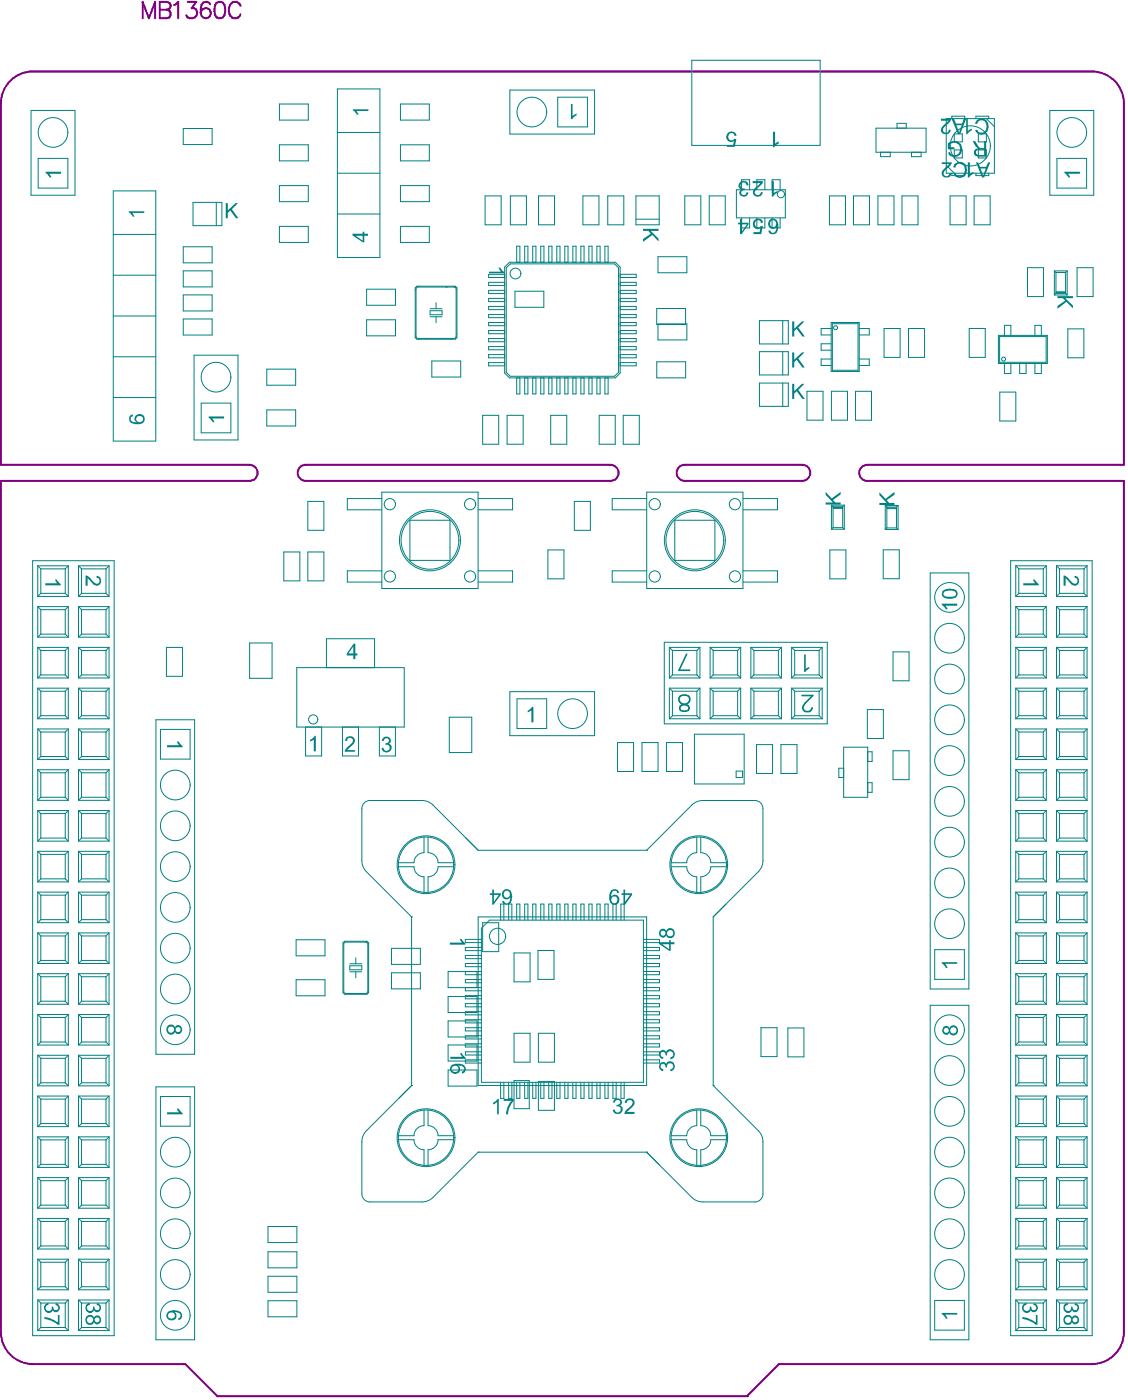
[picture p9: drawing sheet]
<svg xmlns="http://www.w3.org/2000/svg" width="234mm" height="290mm" viewBox="0 0 234 290" stroke-linecap="round" stroke-linejoin="round" font-family="sans-serif">
<path d="M37.9 282.5h.5" fill="none" stroke="#800080" stroke-width=".42"/>
<circle cx="154.6" cy="289.2" r=".21" fill="#800080"/>
<g fill="none" stroke="#800080" stroke-width=".42">
<path d="M29.5 3.8v-3.4l1.3 3.4 1.3-3.4v3.4M33.1 .4h1.4l.5 .2a.78 .78 0 0 1 0 1.2l-.5 .2a.89 .89 0 0 1 .9 .9 .89 .89 0 0 1-.9 .9h-1.4zM33.1 2h1.4M36.1 1l.8-.6v3.4M38.9 .4h1.7l-.9 1.3a1.08 1.08 0 0 1 1.1 1.2 1.08 1.08 0 0 1-1.4 .9l-.5-.2-.3-.5M43.5 .9a.99 .99 0 0 0-1.5-.3l-.3 .4-.1 1.7M44.9 .6a1.09 1.09 0 0 1 1.6 .4 2.8 2.8 0 0 1-.3 2.6 1.1 1.1 0 0 1-1.7-.5 2.79 2.79 0 0 1 .4-2.5zM49.8 1.2a1.24 1.24 0 0 0-1.4-.8 1.24 1.24 0 0 0-1 1.3 1.48 1.48 0 0 0 .3 1.6 1.48 1.48 0 0 0 1.6 .3l.5-.6M51.7 99.6a1.66 1.66 0 0 0 1.6-1.7 1.66 1.66 0 0 0-1.6-1.6h-51.5v-74.9a6.6 6.6 0 0 1 6.6-6.6h219.3a6.6 6.6 0 0 1 6.6 6.6v74.9h-53.2a1.66 1.66 0 0 0-1.6 1.6 1.66 1.66 0 0 0 1.6 1.7M51.7 99.6h-51.5v176.3a6.6 6.6 0 0 0 6.6 6.6h31.1M63.3 99.6a1.66 1.66 0 0 1-1.7-1.7 1.66 1.66 0 0 1 1.7-1.6h63.1a1.66 1.66 0 0 1 1.7 1.6 1.66 1.66 0 0 1-1.7 1.7M63.3 99.6h63.1"/>
<path d="M141.7 99.6a1.66 1.66 0 0 1-1.6-1.7 1.66 1.66 0 0 1 1.6-1.6h24.4a1.66 1.66 0 0 1 1.7 1.6 1.66 1.66 0 0 1-1.7 1.7M141.7 99.6h24.4M179.5 99.6h53.2v176.3a6.6 6.6 0 0 1-6.6 6.6h-64.9M38.4 282.5l6.6 6.7h109.6l6.7-6.7"/>
<circle cx="42.6" cy="2.7" r="1.05"/>
</g>
<g fill="none" stroke="#008080" stroke-width=".21">
<path d="M69.9 18.4h8.8v34.9h-8.8zM105.6 18.7h17.5v9.1h-17.5zM143.2 12.5h26.6v17.6h-26.6zM6.4 22.9h9.1v17.5h-9.1zM7.9 32.8h6.2v6.2h-6.2zM23.5 39.5h8.8v51.9h-8.8zM37.9 26.6h6v3.3h-6zM57.8 21.5h6v3.4h-6zM57.8 30h6v3.3h-6zM57.8 38.4h6v3.4h-6zM69.9 35.9h8.8M69.9 27.4h8.8"/>
<path d="M82.9 38.4h6v3.4h-6zM82.9 21.5h6v3.4h-6zM82.9 30h6v3.3h-6zM115.5 20.1h6.1v6.2h-6.1zM152.5 39.3h10.1v5.8h-10.1zM153.5 39.3v-2.1h1.7v2.1M156.7 39.3v-2.1h1.7v2.1M159.9 39.3v-2.1h1.6v2.1M181.4 26.5h10.3v5h-10.3zM182.3 31.5v.9h2v-.9M185.7 26.5v-1h1.9v1M188.7 31.5v.9h2v-.9"/>
<path d="M195.9 24.6h10v11.3h-10zM195.9 34.2l1.7 1.7M197.1 24.6v-.5h2.6v.5M197.1 35.9v.5h2.6v-.5M197.6 27.7h1.6v1.7h-1.6zM197.6 31.1h1.6v1.6h-1.6zM202.1 24.6v-.5h2.6v.5M202.1 35.9v.5h2.6v-.5M202.6 27.7h1.6v1.7h-1.6zM202.6 31.1h1.6v1.6h-1.6zM204.2 24.6l1.7 1.6M217.3 22.9h9.2v17.5h-9.2z"/>
<path d="M218.8 32.8h6.2v6.2h-6.2zM23.5 57h8.8M23.5 48.6h8.8M37.9 51.1h6v3.3h-6zM37.9 56.1h6v3.3h-6zM40 41.9h5.9v4.8h-5.9zM44.8 41.9v4.8M57.8 46.9h6v3.3h-6zM69.9 44.3h8.8M75.9 59.9h6v3.3h-6zM82.9 46.9h6v3.3h-6zM86.1 59.9v9.8"/>
<path d="M86.3 59.3h8l.3 .3v10.3l-.3 .4h-8l-.3-.4v-10.3zM86.5 59.5h7.5M92.4 59.5h.1M94 59.5h.1M94.4 59.9v9.8M100.4 40.6h3.4v6h-3.4zM104.5 56.8h-3.3v.7h3.3M104.5 58.5h-3.3v.6h3.3M105.5 54.3h21.9l1 1v22l-1 1h-21.9l-1-1v-22zM105.6 54.7h21.6l.9 .8v21.6l-.9 .8h-21.6l-.8-.8v-21.6zM105.7 40.6h3.3v6h-3.3zM107 54.3v-3.3h.6v3.3"/>
<path d="M108.6 54.3v-3.3h.7v3.3M110.3 54.3v-3.3h.7v3.3M111.5 40.6h3.3v6h-3.3zM112 54.3v-3.3h.6v3.3M113.6 54.3v-3.3h.7v3.3M115.3 54.3v-3.3h.6v3.3M116.9 54.3v-3.3h.7v3.3M118.6 54.3v-3.3h.7v3.3M120.3 54.3v-3.3h.6v3.3M120.7 40.6h3.3v6h-3.3zM121.9 54.3v-3.3h.7v3.3M123.6 54.3v-3.3h.6v3.3"/>
<path d="M125.2 54.3v-3.3h.7v3.3M125.8 40.6h3.4v6h-3.4zM128.4 56.8h3.3v.7h-3.3M128.4 58.5h3.3v.6h-3.3M131.7 40.6h4.8v6h-4.8zM131.7 45.4h4.8M136.2 53.2h6v3.3h-6zM141.8 40.6h3.3v6h-3.3zM146.8 40.6h3.4v6h-3.4zM153.5 45.1v2.1h1.7v-2.1M156.7 45.1v2.1h1.7v-2.1M159.9 45.1v2.1h1.6v-2.1"/>
<path d="M171.7 40.6h3.3v6h-3.3zM176.7 40.6h3.3v6h-3.3zM181.8 40.6h3.3v6h-3.3zM186.7 40.6h3.4v6h-3.4zM196.7 40.6h3.3v6h-3.3zM201.7 40.6h3.3v6h-3.3zM212.7 55.4h3.4v6h-3.4zM218.3 56.1l.3 .3M218.3 56.1v5M218.3 56.1h2.7M218.6 56.4v4.4M218.6 56.4h2"/>
<path d="M220.6 56.4v4.4M221 56.1l-.4 .3M221 56.1v5M223 55.4h3.3v6h-3.3zM23.5 73.9h8.8M23.5 65.5h8.8M37.9 61.1h6v3.3h-6zM37.9 66.1h6v3.3h-6zM40.2 73.6h9.1v17.5h-9.1zM55.2 76.5h6v3.3h-6zM75.9 66.2h6v3.4h-6zM86.5 70.1h7.5"/>
<path d="M88.2 70.1h.1M89 64.4h2.5v.8h-2.5zM89 65.6h2.5M89 63.9h2.5M89.4 74.8h6v3.3h-6zM90.3 62.7v1.2M90.3 65.6v1.3M104.5 60.1h-3.3v.7h3.3M104.5 61.8h-3.3v.7h3.3M104.5 63.5h-3.3v.6h3.3M104.5 65.1h-3.3v.7h3.3M104.5 66.8h-3.3v.7h3.3"/>
<path d="M104.5 68.5h-3.3v.6h3.3M104.5 70.1h-3.3v.7h3.3M104.5 71.8h-3.3v.7h3.3M104.5 73.4h-3.3v.7h3.3M104.5 75.1h-3.3v.7h3.3M106.6 60.3h6v3.4h-6zM107 78.3v3.3h.6v-3.3M108.6 78.3v3.3h.7v-3.3M110.3 78.3v3.3h.7v-3.3M112 78.3v3.3h.6v-3.3M113.6 78.3v3.3h.7v-3.3M115.3 78.3v3.3h.6v-3.3"/>
<path d="M116.9 78.3v3.3h.7v-3.3M118.6 78.3v3.3h.7v-3.3M120.3 78.3v3.3h.6v-3.3M121.9 78.3v3.3h.7v-3.3M123.6 78.3v3.3h.6v-3.3M125.2 78.3v3.3h.7v-3.3M128.4 60.1h3.3v.7h-3.3M128.4 61.8h3.3v.7h-3.3M128.4 63.5h3.3v.6h-3.3M128.4 65.1h3.3v.7h-3.3M128.4 66.8h3.3v.7h-3.3M128.4 68.5h3.3v.6h-3.3"/>
<path d="M128.4 70.1h3.3v.7h-3.3M128.4 71.8h3.3v.7h-3.3M128.4 73.4h3.3v.7h-3.3M128.4 75.1h3.3v.7h-3.3M136 63.9h5.9v3.3h-5.9zM136 74.9h6v3.4h-6zM136.2 67.1h6v3.3h-6zM157.2 79.3h6v4.9h-6zM157.2 72.8h6v4.9h-6zM157.2 66.4h6v4.8h-6zM162.1 66.4v4.8M162.1 72.8v4.9"/>
<path d="M162.1 79.3v4.9M172.1 71.2h-2.1v1.3h2.1M172.1 68h-2.1v1.4h2.1M172.1 74.4h-2.1v1.3h2.1M172.1 66.8h5.8v10.1h-5.8zM172.3 67.1h5.3v9.6h-5.3zM177.9 74.4h2.1v1.3h-2.1M177.9 68h2.1v1.4h-2.1M183 68h3.4v6h-3.4zM188.1 68h3.3v6h-3.3zM200.7 68h3.3v6h-3.3zM206.7 69.5h10.1v5.8h-10.1z"/>
<path d="M207 69.7h9.6v5.3h-9.6zM208 69.5v-2.1h1.3v2.1M208 75.3v2.1h1.3v-2.1M211.1 75.3v2.1h1.3v-2.1M214.3 75.3v2.1h1.3v-2.1M214.3 69.5v-2.1h1.3v2.1M218.3 61.1h2.7M218.6 60.4h2M218.6 60.6h2M218.6 60.8l-.3 .3M218.6 60.8h2M220.6 60.8l.4 .3"/>
<path d="M221.1 68.1h3.3v6h-3.3zM23.5 82.3h8.8M41.7 83.5h6.1v6.1h-6.1zM55.2 84.9h6v3.3h-6zM99.9 86h3.4v6h-3.4zM105 86h3.3v6h-3.3zM114 86h3.3v6h-3.3zM124.1 86h3.3v6h-3.3zM129 86h3.4v6h-3.4zM167.1 81h3.3v6h-3.3zM172.1 81h3.4v6h-3.4zM177.1 81.1h3.3v5.9h-3.3z"/>
<path d="M207 81.2h3.3v6h-3.3zM6.8 116.1h16.8v160.6h-16.8zM7.8 117.2l.6 .6M7.8 117.2v6.3M7.8 117.2h6.3M8.4 117.8v5.1M8.4 117.8h5.1M13.5 117.8v5.1M14.1 117.2l-.6 .6M14.1 117.2v6.3M16.3 117.2l.6 .6M16.3 117.2v6.3"/>
<path d="M16.3 117.2h6.3M16.9 117.8h5M16.9 117.8v5.1M21.9 117.8v5.1M22.6 117.2l-.7 .6M22.6 117.2v6.3M58.8 114.3h3.3v6h-3.3zM63.7 114.3h3.4v6h-3.4zM63.7 103.9h3.4v5.9h-3.4zM79.1 103.3h-7.2v2.3h7.2M79.1 118.2h-7.2v2.4h7.2M79.1 101.9h19.9v20h-19.9z"/>
<path d="M84.9 107.8h8.3v8.3h-8.3zM99 103.3h7.1v2.3h-7.1M99 118.2h7.1v2.4h-7.1M113.4 113.9h3.4v6h-3.4zM118.9 103.9h3.3v5.9h-3.3zM133.9 103.3h-7.1v2.3h7.1M133.9 118.2h-7.1v2.4h7.1M133.9 101.9h19.9v20h-19.9zM139.7 107.8h8.3v8.3h-8.3zM153.8 103.3h7.2v2.3h-7.2M153.8 118.2h7.2v2.4h-7.2M171.8 113.9h3.3v6h-3.3z"/>
<path d="M172.1 109.6h2.7M172.1 104.6l.4 .4M172.1 104.6h2.7M172.1 104.6v5M172.5 109.3l-.4 .3M172.5 109.3h2M172.5 105.3h2M172.5 105.1h2M172.5 105h2M172.5 105v4.3M174.5 109.3l.3 .3M174.5 105v4.3"/>
<path d="M174.8 104.6l-.3 .4M174.8 104.6v5M182.9 113.9h3.3v6h-3.3zM183.3 104.7l.3 .3M183.3 104.7v5M183.3 109.7h2.6M183.3 104.7h2.6M183.6 109.3l-.3 .4M183.6 105v4.3M183.6 109.3h2M183.6 105h2M183.6 105.2h2"/>
<path d="M183.6 105.4h2M185.6 109.3l.3 .4M185.6 105v4.3M185.9 104.7l-.3 .3M185.9 104.7v5M192.6 118.7h8v86.2h-8zM209.2 116.1h16.9v160.6h-16.9zM210.3 117.2l.6 .6M210.3 117.2v6.3M210.3 117.2h6.3M210.9 117.8h5.1M210.9 117.8v5.1"/>
<path d="M216 117.8v5.1M216.6 117.2l-.6 .6M216.6 117.2v6.3M218.7 117.2l.7 .6M218.7 117.2v6.3M218.7 117.2h6.4M219.4 117.8h5M219.4 117.8v5.1M224.4 117.8v5.1M225.1 117.2l-.7 .6M225.1 117.2v6.3M7.8 134.1l.6 .6"/>
<path d="M7.8 125.6l.6 .7M7.8 125.6v6.4M7.8 134.1v6.3M7.8 134.1h6.3M7.8 132h6.3M7.8 125.6h6.3M7.8 123.5h6.3M8.4 126.3v5M8.4 134.7v5.1M8.4 139.8h5.1M8.4 134.7h5.1M8.4 139.8l-.6 .6"/>
<path d="M8.4 131.3h5.1M8.4 126.3h5.1M8.4 131.3l-.6 .7M8.4 122.9h5.1M8.4 122.9l-.6 .6M13.5 126.3v5M13.5 134.7v5.1M13.5 139.8l.6 .6M13.5 131.3l.6 .7M13.5 122.9l.6 .6M14.1 134.1l-.6 .6M14.1 125.6l-.6 .7"/>
<path d="M14.1 125.6v6.4M14.1 134.1v6.3M16.3 134.1l.6 .6M16.3 125.6l.6 .7M16.3 125.6v6.4M16.3 134.1v6.3M16.3 134.1h6.3M16.3 132h6.3M16.3 125.6h6.3M16.3 123.5h6.3M16.9 139.8h5M16.9 134.7h5"/>
<path d="M16.9 131.3l-.6 .7M16.9 131.3h5M16.9 126.3h5M16.9 122.9l-.6 .6M16.9 122.9h5M16.9 126.3v5M16.9 134.7v5.1M16.9 139.8l-.6 .6M21.9 131.3l.7 .7M21.9 122.9l.7 .6M21.9 126.3v5M21.9 134.7v5.1"/>
<path d="M21.9 139.8l.7 .6M22.6 125.6l-.7 .7M22.6 134.1l-.7 .6M22.6 125.6v6.4M22.6 134.1v6.3M34.5 134.1h3.3v6h-3.3zM51.7 133.2h4.6v7.3h-4.6zM61.4 138.3h22.3v12.3h-22.3zM67.6 138.3v-6h9.9v6M137.5 133h33.8v16.9h-33.8zM138.6 134.1l.6 .6M138.6 134.1v6.3"/>
<path d="M138.6 134.1h6.3M139.2 139.8h5.1M139.2 134.7h5.1M139.2 134.7v5.1M139.2 139.8l-.6 .6M144.3 139.8l.6 .6M144.3 134.7v5.1M144.9 134.1l-.6 .6M144.9 134.1v6.3M147 134.1l.7 .6M147 134.1v6.3M147 134.1h6.4"/>
<path d="M147.7 139.8h5M147.7 134.7h5M147.7 139.8l-.7 .6M147.7 134.7v5.1M152.7 139.8l.7 .6M152.7 134.7v5.1M153.4 134.1l-.7 .6M153.4 134.1v6.3M155.5 134.1l.6 .6M155.5 134.1v6.3M155.5 134.1h6.3M156.1 139.8h5.1"/>
<path d="M156.1 134.7h5.1M156.1 139.8l-.6 .6M156.1 134.7v5.1M161.2 139.8l.6 .6M161.2 134.7v5.1M161.8 134.1l-.6 .6M161.8 134.1v6.3M163.9 134.1l.6 .6M163.9 134.1v6.3M163.9 134.1h6.3M164.5 139.8h5.1M164.5 134.7h5.1"/>
<path d="M164.5 139.8l-.6 .6M164.5 134.7v5.1M169.6 134.7v5.1M169.6 139.8l.6 .6M170.2 134.1l-.6 .6M170.2 134.1v6.3M184.9 135h3.3v6h-3.3zM210.3 125.6v6.4M210.3 134.1v6.3M210.3 134.1h6.3M210.3 132h6.3M210.3 125.6h6.3"/>
<path d="M210.3 123.5h6.3M210.3 134.1l.6 .6M210.3 125.6l.6 .7M210.9 139.8h5.1M210.9 134.7h5.1M210.9 131.3h5.1M210.9 126.3h5.1M210.9 122.9h5.1M210.9 126.3v5M210.9 134.7v5.1M210.9 139.8l-.6 .6M210.9 131.3l-.6 .7"/>
<path d="M210.9 122.9l-.6 .6M216 126.3v5M216 134.7v5.1M216 139.8l.6 .6M216 131.3l.6 .7M216 122.9l.6 .6M216.6 134.1l-.6 .6M216.6 125.6l-.6 .7M216.6 125.6v6.4M216.6 134.1v6.3M218.7 134.1l.7 .6M218.7 125.6l.7 .7"/>
<path d="M218.7 125.6v6.4M218.7 134.1v6.3M218.7 134.1h6.4M218.7 132h6.4M218.7 125.6h6.4M218.7 123.5h6.4M219.4 139.8h5M219.4 134.7h5M219.4 131.3h5M219.4 126.3h5M219.4 122.9h5M219.4 131.3l-.7 .7"/>
<path d="M219.4 122.9l-.7 .6M219.4 126.3v5M219.4 134.7v5.1M219.4 139.8l-.7 .6M224.4 139.8l.7 .6M224.4 131.3l.7 .7M224.4 122.9l.7 .6M224.4 126.3v5M224.4 134.7v5.1M225.1 134.1l-.7 .6M225.1 125.6l-.7 .7M225.1 125.6v6.4"/>
<path d="M225.1 134.1v6.3M7.8 159.4l.6 .7M7.8 151l.6 .6M7.8 142.5l.6 .7M7.8 142.5v6.4M7.8 151v6.3M7.8 159.4v6.4M7.8 159.4h6.3M7.8 157.3h6.3M7.8 151h6.3M7.8 148.9h6.3M7.8 140.4h6.3"/>
<path d="M7.8 142.5h6.3M8.4 143.2v5M8.4 151.6v5.1M8.4 156.7h5.1M8.4 151.6h5.1M8.4 156.7l-.6 .6M8.4 148.2h5.1M8.4 143.2h5.1M8.4 148.2l-.6 .7M13.5 143.2v5M13.5 151.6v5.1M13.5 156.7l.6 .6"/>
<path d="M13.5 148.2l.6 .7M14.1 159.4l-.6 .7M14.1 151l-.6 .6M14.1 142.5l-.6 .7M14.1 142.5v6.4M14.1 151v6.3M14.1 159.4v6.4M16.3 159.4l.6 .7M16.3 151l.6 .6M16.3 142.5l.6 .7M16.3 142.5v6.4M16.3 151v6.3"/>
<path d="M16.3 159.4v6.4M16.3 159.4h6.3M16.3 157.3h6.3M16.3 151h6.3M16.3 148.9h6.3M16.3 140.4h6.3M16.3 142.5h6.3M16.9 156.7l-.6 .6M16.9 156.7h5M16.9 151.6h5M16.9 148.2l-.6 .7M16.9 148.2h5"/>
<path d="M16.9 143.2h5M16.9 143.2v5M16.9 151.6v5.1M21.9 143.2v5M21.9 151.6v5.1M21.9 156.7l.7 .6M21.9 148.2l.7 .7M22.6 159.4l-.7 .7M22.6 151l-.7 .6M22.6 142.5v6.4M22.6 151v6.3M22.6 159.4v6.4"/>
<path d="M22.6 142.5l-.7 .7M32.3 149.1h8v69.3h-8zM33.2 151.1h6.2v6.1h-6.2zM63.3 150.6v6h3.3v-6M70.9 150.6v6h3.3v-6M78.5 150.6v6h3.4v-6M93 148.6h4.7v7.3h-4.7zM105.6 143.3h17.5v9.1h-17.5zM107 144.7h6.2v6.2h-6.2zM127.9 153.8h3.3v6h-3.3zM132.9 153.8h3.3v6h-3.3zM138 153.8h3.3v6h-3.3z"/>
<path d="M138.6 142.5l.6 .7M138.6 142.5v6.4M138.6 148.9h6.3M138.6 140.4h6.3M138.6 142.5h6.3M139.2 148.2h5.1M139.2 143.2h5.1M139.2 148.2l-.6 .7M139.2 143.2v5M143.8 152.1h10.3v10.3h-10.3zM144.3 143.2v5M144.3 148.2l.6 .7"/>
<path d="M144.9 142.5l-.6 .7M144.9 142.5v6.4M147 142.5l.7 .7M147 142.5v6.4M147 148.9h6.4M147 140.4h6.4M147 142.5h6.4M147.7 148.2h5M147.7 143.2h5M147.7 148.2l-.7 .7M147.7 143.2v5M152.4 159.7h1.3v1.4h-1.3z"/>
<path d="M152.7 148.2l.7 .7M152.7 143.2v5M153.4 142.5l-.7 .7M153.4 142.5v6.4M155.5 142.5l.6 .7M155.5 142.5v6.4M155.5 148.9h6.3M155.5 140.4h6.3M155.5 142.5h6.3M156.1 148.2h5.1M156.1 143.2h5.1M156.1 148.2l-.6 .7"/>
<path d="M156.1 143.2v5M156.6 154.2h3.3v6h-3.3zM161.2 148.2l.6 .7M161.2 143.2v5M161.7 154.2h3.3v6h-3.3zM161.8 142.5l-.6 .7M161.8 142.5v6.4M163.9 142.5v6.4M163.9 142.5l.6 .7M163.9 148.9h6.3M163.9 140.4h6.3M163.9 142.5h6.3"/>
<path d="M164.5 148.2h5.1M164.5 143.2h5.1M164.5 148.2l-.6 .7M164.5 143.2v5M169.6 143.2v5M169.6 148.2l.6 .7M170.2 142.5l-.6 .7M170.2 142.5v6.4M174.7 154.8h4.9v10.3h-4.9zM174.7 159.1h-1v1.9h1M179.6 147h3.3v6h-3.3zM179.6 155.7h1v2h-1"/>
<path d="M184.9 155.5h3.3v6h-3.3zM210.3 159.4l.6 .7M210.3 151l.6 .6M210.3 142.5l.6 .7M210.3 142.5v6.4M210.3 151v6.3M210.3 159.4v6.4M210.3 159.4h6.3M210.3 157.3h6.3M210.3 151h6.3M210.3 148.9h6.3M210.3 140.4h6.3"/>
<path d="M210.3 142.5h6.3M210.9 156.7h5.1M210.9 151.6h5.1M210.9 148.2h5.1M210.9 143.2h5.1M210.9 143.2v5M210.9 151.6v5.1M210.9 156.7l-.6 .6M210.9 148.2l-.6 .7M216 143.2v5M216 151.6v5.1M216 156.7l.6 .6"/>
<path d="M216 148.2l.6 .7M216.6 159.4l-.6 .7M216.6 151l-.6 .6M216.6 142.5l-.6 .7M216.6 142.5v6.4M216.6 151v6.3M216.6 159.4v6.4M218.7 142.5l.7 .7M218.7 159.4l.7 .7M218.7 151l.7 .6M218.7 142.5v6.4M218.7 151v6.3"/>
<path d="M218.7 159.4v6.4M218.7 159.4h6.4M218.7 157.3h6.4M218.7 151h6.4M218.7 148.9h6.4M218.7 140.4h6.4M218.7 142.5h6.4M219.4 156.7h5M219.4 151.6h5M219.4 148.2h5M219.4 143.2h5M219.4 156.7l-.7 .6"/>
<path d="M219.4 148.2l-.7 .7M219.4 143.2v5M219.4 151.6v5.1M224.4 148.2l.7 .7M224.4 156.7l.7 .6M224.4 143.2v5M224.4 151.6v5.1M225.1 159.4l-.7 .7M225.1 151l-.7 .6M225.1 142.5l-.7 .7M225.1 142.5v6.4M225.1 151v6.3"/>
<path d="M225.1 159.4v6.4M7.8 167.9v6.3M7.8 176.3v6.4M7.8 167.9l.6 .6M7.8 174.2h6.3M7.8 167.9h6.3M7.8 165.8h6.3M7.8 176.3l.6 .7M7.8 176.3h6.3M8.4 160.1v5M8.4 168.5v5.1M8.4 177v5"/>
<path d="M8.4 177h5.1M8.4 173.6h5.1M8.4 168.5h5.1M8.4 173.6l-.6 .6M8.4 165.1h5.1M8.4 160.1h5.1M8.4 165.1l-.6 .7M13.5 160.1v5M13.5 168.5v5.1M13.5 177v5M13.5 173.6l.6 .6M13.5 165.1l.6 .7"/>
<path d="M14.1 167.9l-.6 .6M14.1 176.3l-.6 .7M14.1 167.9v6.3M14.1 176.3v6.4M16.3 176.3l.6 .7M16.3 167.9l.6 .6M16.3 167.9v6.3M16.3 176.3v6.4M16.3 174.2h6.3M16.3 167.9h6.3M16.3 165.8h6.3M16.3 176.3h6.3"/>
<path d="M16.9 177h5M16.9 173.6h5M16.9 168.5h5M16.9 165.1l-.6 .7M16.9 165.1h5M16.9 160.1h5M16.9 160.1v5M16.9 168.5v5.1M16.9 177v5M16.9 173.6l-.6 .6M21.9 173.6l.7 .6M21.9 165.1l.7 .7"/>
<path d="M21.9 160.1v5M21.9 168.5v5.1M21.9 177v5M22.6 176.3l-.7 .7M22.6 167.9l-.7 .6M22.6 167.9v6.3M22.6 176.3v6.4M74.9 167.5v10.8M76.6 165.8h10.8M82.5 178.7h3.2M82.5 179.5h3.2M87.8 173.4v3.2"/>
<path d="M88.6 173.4v3.2M89.6 166.7l9.4 9.4h34.9M90.7 178.7h3.2M90.7 179.5h3.2M133.9 176.1h.1M138.9 178.7h3.3M138.9 179.5h3.3M143.2 166.7l-9.3 9.4M144.3 173.4v3.2M145.1 173.4v3.2M145.5 165.8h10.8M147.2 178.7h3.2"/>
<path d="M147.2 179.5h3.2M158 167.5v10.8M179.6 162.1h1v2h-1M210.3 176.3l.6 .7M210.3 167.9l.6 .6M210.3 167.9v6.3M210.3 176.3v6.4M210.3 174.2h6.3M210.3 167.9h6.3M210.3 165.8h6.3M210.3 176.3h6.3M210.9 177h5.1"/>
<path d="M210.9 173.6h5.1M210.9 168.5h5.1M210.9 165.1h5.1M210.9 160.1h5.1M210.9 160.1v5M210.9 168.5v5.1M210.9 177v5M210.9 173.6l-.6 .6M210.9 165.1l-.6 .7M216 160.1v5M216 168.5v5.1M216 177v5"/>
<path d="M216 173.6l.6 .6M216 165.1l.6 .7M216.6 167.9l-.6 .6M216.6 167.9v6.3M216.6 176.3v6.4M216.6 176.3l-.6 .7M218.7 176.3l.7 .7M218.7 167.9l.7 .6M218.7 167.9v6.3M218.7 176.3v6.4M218.7 174.2h6.4M218.7 167.9h6.4"/>
<path d="M218.7 165.8h6.4M218.7 176.3h6.4M219.4 177h5M219.4 173.6h5M219.4 168.5h5M219.4 165.1h5M219.4 160.1h5M219.4 165.1l-.7 .7M219.4 160.1v5M219.4 168.5v5.1M219.4 177v5M219.4 173.6l-.7 .6"/>
<path d="M224.4 165.1l.7 .7M224.4 160.1v5M224.4 168.5v5.1M224.4 177v5M224.4 173.6l.7 .6M225.1 176.3l-.7 .7M225.1 167.9l-.7 .6M225.1 167.9v6.3M225.1 176.3v6.4M7.8 193.2l.6 .7M7.8 199.6h6.3M7.8 184.8v6.3"/>
<path d="M7.8 193.2v6.4M7.8 184.8l.6 .6M7.8 193.2h6.3M7.8 191.1h6.3M7.8 184.8h6.3M7.8 182.7h6.3M8.4 185.4v5.1M8.4 193.9v5M8.4 198.9h5.1M8.4 193.9h5.1M8.4 198.9l-.6 .7M8.4 190.5h5.1"/>
<path d="M8.4 185.4h5.1M8.4 190.5l-.6 .6M8.4 182h5.1M8.4 182l-.6 .7M13.5 185.4v5.1M13.5 193.9v5M13.5 198.9l.6 .7M13.5 190.5l.6 .6M13.5 182l.6 .7M14.1 193.2l-.6 .7M14.1 184.8l-.6 .6M14.1 184.8v6.3"/>
<path d="M14.1 193.2v6.4M16.3 193.2l.6 .7M16.3 184.8l.6 .6M16.3 199.6h6.3M16.3 184.8v6.3M16.3 193.2v6.4M16.3 193.2h6.3M16.3 191.1h6.3M16.3 184.8h6.3M16.3 182.7h6.3M16.9 198.9l-.6 .7M16.9 198.9h5"/>
<path d="M16.9 193.9h5M16.9 190.5l-.6 .6M16.9 190.5h5M16.9 185.4h5M16.9 182l-.6 .7M16.9 182h5M16.9 185.4v5.1M16.9 193.9v5M21.9 198.9l.7 .7M21.9 190.5l.7 .6M21.9 182l.7 .7M21.9 185.4v5.1"/>
<path d="M21.9 193.9v5M22.6 193.2l-.7 .7M22.6 184.8l-.7 .6M22.6 184.8v6.3M22.6 193.2v6.4M61.3 194.7h6v3.3h-6zM71.2 195.6v9.8M71.3 195h4.7l.3 .3v10.3l-.3 .3h-4.7l-.3-.3v-10.3zM71.6 195.1h4.1M72.4 199.6h2.5M73.7 198.4v1.2M75.7 195.1h.1"/>
<path d="M75.9 180.6l9.3 9.3M76.2 195.6v9.8M81.1 196.4h5.9v3.4h-5.9zM85.2 189.9h.1M85.2 189.9v34.9M87.8 181.6v3.2M88.6 181.6v3.2M99 189.9h34.9v34.9h-34.9zM99.7 194.6h-3.4v.6h3.4M99.7 196.2h-3.4v.7h3.4M99.7 197.9h-3.4v.7h3.4M99.7 199.6h-3.4v.6h3.4"/>
<path d="M99.9 191.1h3.4v6h-3.4zM101.3 190.6h31.9v33.6h-33.5v-31.9zM103.7 190.6v-3.3h.6v3.3M105.3 190.6v-3.3h.7v3.3M106.4 197.4h3.3v6h-3.3zM107 190.6v-3.3h.6v3.3M108.6 190.6v-3.3h.7v3.3M110.3 190.6v-3.3h.7v3.3M111.4 196.9h3.3v6h-3.3zM112 190.6v-3.3h.6v3.3M113.6 190.6v-3.3h.7v3.3M115.3 190.6v-3.3h.6v3.3"/>
<path d="M116.9 190.6v-3.3h.7v3.3M118.6 190.6v-3.3h.7v3.3M120.3 190.6v-3.3h.6v3.3M121.9 190.6v-3.3h.7v3.3M123.6 190.6v-3.3h.6v3.3M125.2 190.6v-3.3h.7v3.3M126.9 190.6v-3.3h.7v3.3M128.6 190.6v-3.3h.6v3.3M133.2 199.6h3.3v.6h-3.3M133.2 197.9h3.3v.7h-3.3M133.2 196.2h3.3v.7h-3.3M133.2 194.6h3.3v.6h-3.3"/>
<path d="M144.3 181.6v3.2M145.1 181.6v3.2M157 180.6l-9.3 9.3v34.9M193.5 196.7h6.2v6.2h-6.2zM210.3 199.6h6.3M210.3 193.2l.6 .7M210.3 184.8l.6 .6M210.3 184.8v6.3M210.3 193.2v6.4M210.3 193.2h6.3M210.3 191.1h6.3M210.3 184.8h6.3"/>
<path d="M210.3 182.7h6.3M210.9 198.9h5.1M210.9 193.9h5.1M210.9 190.5h5.1M210.9 185.4h5.1M210.9 182h5.1M210.9 185.4v5.1M210.9 193.9v5M210.9 198.9l-.6 .7M210.9 190.5l-.6 .6M210.9 182l-.6 .7M216 185.4v5.1"/>
<path d="M216 193.9v5M216 198.9l.6 .7M216 190.5l.6 .6M216 182l.6 .7M216.6 193.2l-.6 .7M216.6 184.8l-.6 .6M216.6 184.8v6.3M216.6 193.2v6.4M218.7 199.6h6.4M218.7 193.2l.7 .7M218.7 184.8l.7 .6M218.7 184.8v6.3"/>
<path d="M218.7 193.2v6.4M218.7 193.2h6.4M218.7 191.1h6.4M218.7 184.8h6.4M218.7 182.7h6.4M219.4 198.9h5M219.4 193.9h5M219.4 190.5h5M219.4 185.4h5M219.4 182h5M219.4 198.9l-.7 .7M219.4 190.5l-.7 .6"/>
<path d="M219.4 182l-.7 .7M219.4 185.4v5.1M219.4 193.9v5M224.4 198.9l.7 .7M224.4 190.5l.7 .6M224.4 185.4v5.1M224.4 193.9v5M224.4 182l.7 .7M225.1 193.2l-.7 .7M225.1 184.8l-.7 .6M225.1 184.8v6.3M225.1 193.2v6.4"/>
<path d="M7.8 218.6l.6 .6M7.8 210.1l.6 .7M7.8 201.7l.6 .6M7.8 201.7v6.3M7.8 210.1v6.4M7.8 218.6v6.3M7.8 218.6h6.3M7.8 216.5h6.3M7.8 208h6.3M7.8 201.7h6.3M7.8 210.1h6.3M8.4 202.3v5.1"/>
<path d="M8.4 210.8v5M8.4 219.2v5.1M8.4 219.2h5.1M8.4 215.8h5.1M8.4 210.8h5.1M8.4 207.4h5.1M8.4 202.3h5.1M8.4 207.4l-.6 .6M8.4 215.8l-.6 .7M13.5 202.3v5.1M13.5 210.8v5M13.5 219.2v5.1"/>
<path d="M13.5 215.8l.6 .7M13.5 207.4l.6 .6M14.1 218.6l-.6 .6M14.1 201.7l-.6 .6M14.1 210.1l-.6 .7M14.1 201.7v6.3M14.1 210.1v6.4M14.1 218.6v6.3M16.3 218.6l.6 .6M16.3 210.1l.6 .7M16.3 201.7l.6 .6M16.3 201.7v6.3"/>
<path d="M16.3 210.1v6.4M16.3 218.6v6.3M16.3 218.6h6.3M16.3 216.5h6.3M16.3 208h6.3M16.3 201.7h6.3M16.3 210.1h6.3M16.9 219.2h5M16.9 215.8l-.6 .7M16.9 215.8h5M16.9 210.8h5M16.9 207.4h5"/>
<path d="M16.9 202.3h5M16.9 202.3v5.1M16.9 210.8v5M16.9 219.2v5.1M16.9 207.4l-.6 .6M21.9 207.4l.7 .6M21.9 202.3v5.1M21.9 210.8v5M21.9 219.2v5.1M21.9 215.8l.7 .7M22.6 218.6l-.7 .6M22.6 210.1l-.7 .7"/>
<path d="M22.6 201.7l-.7 .6M22.6 201.7v6.3M22.6 210.1v6.4M22.6 218.6v6.3M61.3 202.9h6v3.4h-6zM71.6 205.8h.1M71.6 205.8h4.1M72.4 200h2.5v.9h-2.5zM72.4 201.3h2.5M73.7 201.3v1.2M81.1 201.5h5.9v3.3h-5.9zM92.8 206.4h6v3.3h-6z"/>
<path d="M92.8 211.5h6v3.3h-6zM92.8 216.5h6v3.3h-6zM96.3 201.2v.7h3.4M96.3 204.6v.6h3.4M98.8 201.2v3.4M99.7 201.2h-6.9v3.4h6.9M99.7 217.9h-3.4v.6h3.4M99.7 202.9h-3.4v.7h3.4M99.7 206.2h-3.4v.7h3.4M99.7 207.9h-3.4v.6h3.4M99.7 209.5h-3.4v.7h3.4M99.7 211.2h-3.4v.7h3.4"/>
<path d="M99.7 212.9h-3.4v.6h3.4M99.7 214.5h-3.4v.7h3.4M99.7 216.2h-3.4v.7h3.4M99.7 219.5h-3.4v.7h3.4M106.4 214h3.3v6h-3.3zM111.5 214h3.3v6h-3.3zM133.2 217.9h3.3v.6h-3.3M133.2 219.5h3.3v.7h-3.3M133.2 209.5h3.3v.7h-3.3M133.2 211.2h3.3v.7h-3.3M133.2 212.9h3.3v.6h-3.3M133.2 214.5h3.3v.7h-3.3"/>
<path d="M133.2 216.2h3.3v.7h-3.3M133.2 207.9h3.3v.6h-3.3M133.2 206.2h3.3v.7h-3.3M133.2 204.6h3.3v.6h-3.3M133.2 202.9h3.3v.7h-3.3M133.2 201.2h3.3v.7h-3.3M157.6 212.9h3.3v6h-3.3zM163.1 212.9h3.3v6h-3.3zM192.6 208.2h8v69.3h-8zM210.3 218.6l.6 .6M210.3 201.7v6.3M210.3 210.1v6.4"/>
<path d="M210.3 218.6v6.3M210.3 218.6h6.3M210.3 216.5h6.3M210.3 208h6.3M210.3 201.7h6.3M210.3 201.7l.6 .6M210.3 210.1h6.3M210.3 210.1l.6 .7M210.9 219.2h5.1M210.9 215.8h5.1M210.9 210.8h5.1M210.9 207.4h5.1"/>
<path d="M210.9 202.3h5.1M210.9 202.3v5.1M210.9 210.8v5M210.9 219.2v5.1M210.9 207.4l-.6 .6M210.9 215.8l-.6 .7M216 202.3v5.1M216 210.8v5M216 219.2v5.1M216 215.8l.6 .7M216 207.4l.6 .6M216.6 218.6l-.6 .6"/>
<path d="M216.6 201.7l-.6 .6M216.6 210.1l-.6 .7M216.6 201.7v6.3M216.6 210.1v6.4M216.6 218.6v6.3M218.7 218.6l.7 .6M218.7 210.1l.7 .7M218.7 201.7l.7 .6M218.7 201.7v6.3M218.7 210.1v6.4M218.7 218.6v6.3M218.7 218.6h6.4"/>
<path d="M218.7 216.5h6.4M218.7 208h6.4M218.7 201.7h6.4M218.7 210.1h6.4M219.4 219.2h5M219.4 215.8h5M219.4 210.8h5M219.4 207.4h5M219.4 202.3h5M219.4 202.3v5.1M219.4 210.8v5M219.4 219.2v5.1"/>
<path d="M219.4 215.8l-.7 .7M219.4 207.4l-.7 .6M224.4 215.8l.7 .7M224.4 207.4l.7 .6M224.4 202.3v5.1M224.4 210.8v5M224.4 219.2v5.1M225.1 218.6l-.7 .6M225.1 210.1l-.7 .7M225.1 201.7l-.7 .6M225.1 201.7v6.3M225.1 210.1v6.4"/>
<path d="M225.1 218.6v6.3M7.8 235.5l.6 .6M7.8 227l.6 .7M7.8 227v6.4M7.8 235.5v6.3M7.8 235.5h6.3M7.8 233.4h6.3M7.8 227h6.3M7.8 224.9h6.3M8.4 227.7v5M8.4 236.1v5.1M8.4 236.1h5.1"/>
<path d="M8.4 232.7h5.1M8.4 227.7h5.1M8.4 232.7l-.6 .7M8.4 224.3h5.1M8.4 224.3l-.6 .6M13.5 227.7v5M13.5 236.1v5.1M13.5 232.7l.6 .7M13.5 224.3l.6 .6M14.1 235.5l-.6 .6M14.1 227l-.6 .7M14.1 227v6.4"/>
<path d="M14.1 235.5v6.3M16.3 235.5l.6 .6M16.3 227l.6 .7M16.3 227v6.4M16.3 235.5v6.3M16.3 235.5h6.3M16.3 233.4h6.3M16.3 227h6.3M16.3 224.9h6.3M16.9 236.1h5M16.9 232.7h5M16.9 227.7h5"/>
<path d="M16.9 224.3l-.6 .6M16.9 224.3h5M16.9 227.7v5M16.9 236.1v5.1M16.9 232.7l-.6 .7M21.9 232.7l.7 .7M21.9 227.7v5M21.9 236.1v5.1M21.9 224.3l.7 .6M22.6 235.5l-.7 .6M22.6 227l-.7 .7M22.6 227v6.4"/>
<path d="M22.6 235.5v6.3M32.3 225.1h8v52.4h-8zM33.2 227.1h6.2v6.2h-6.2zM74.9 236.5v10.8M82.5 235.2h3.2M82.5 236.1h3.2M85.2 224.8h.1M85.2 224.8l-9.3 9.4M87.8 229.9v3.3M87.8 238.2v3.2M88.6 229.9v3.3M88.6 238.2v3.2"/>
<path d="M90.7 235.2h3.2M90.7 236.1h3.2M92.8 221.6h6v3.4h-6zM99 238.6h.1M99 238.6l-9.4 9.4M99 238.6h34.9M103.7 224.2v3.3h.6v-3.3M105.3 224.2v3.3h.7v-3.3M106.4 223.8h3.2v5.8h-3.2zM107 224.2v3.3h.6v-3.3M108.6 224.2v3.3h.7v-3.3M110.3 224.2v3.3h.7v-3.3"/>
<path d="M111.5 224h3.3v6h-3.3zM112 224.2v3.3h.6v-3.3M113.6 224.2v3.3h.7v-3.3M115.3 224.2v3.3h.6v-3.3M116.9 224.2v3.3h.7v-3.3M118.6 224.2v3.3h.7v-3.3M120.3 224.2v3.3h.6v-3.3M121.9 224.2v3.3h.7v-3.3M123.6 224.2v3.3h.6v-3.3M125.2 224.2v3.3h.7v-3.3M126.9 224.2v3.3h.7v-3.3M128.6 224.2v3.3h.6v-3.3"/>
<path d="M133.9 238.6h.1M133.9 238.6l9.3 9.4M138.9 235.2h3.3M138.9 236.1h3.3M144.3 229.9v3.3M144.3 238.2v3.2M145.1 229.9v3.3M145.1 238.2v3.2M147.2 235.2h3.2M147.2 236.1h3.2M147.7 224.8h.1M147.7 224.8l9.3 9.4"/>
<path d="M158 236.5v10.8M210.3 235.5l.6 .6M210.3 227l.6 .7M210.3 227v6.4M210.3 235.5v6.3M210.3 235.5h6.3M210.3 233.4h6.3M210.3 227h6.3M210.3 224.9h6.3M210.9 236.1h5.1M210.9 232.7h5.1M210.9 227.7h5.1"/>
<path d="M210.9 224.3h5.1M210.9 227.7v5M210.9 236.1v5.1M210.9 232.7l-.6 .7M210.9 224.3l-.6 .6M216 227.7v5M216 236.1v5.1M216 232.7l.6 .7M216 224.3l.6 .6M216.6 235.5l-.6 .6M216.6 227l-.6 .7M216.6 227v6.4"/>
<path d="M216.6 235.5v6.3M218.7 235.5l.7 .6M218.7 227l.7 .7M218.7 227v6.4M218.7 235.5v6.3M218.7 235.5h6.4M218.7 233.4h6.4M218.7 227h6.4M218.7 224.9h6.4M219.4 236.1h5M219.4 232.7h5M219.4 227.7h5"/>
<path d="M219.4 224.3h5M219.4 232.7l-.7 .7M219.4 224.3l-.7 .6M219.4 227.7v5M219.4 236.1v5.1M224.4 224.3l.7 .6M224.4 232.7l.7 .7M224.4 227.7v5M224.4 236.1v5.1M225.1 227l-.7 .7M225.1 235.5l-.7 .6M225.1 227v6.4"/>
<path d="M225.1 235.5v6.3M7.8 243.9v6.4M7.8 252.4v6.3M7.8 252.4l.6 .6M7.8 258.7h6.3M7.8 252.4h6.3M7.8 250.3h6.3M7.8 241.8h6.3M7.8 243.9l.6 .7M7.8 243.9h6.3M8.4 258.1h5.1M8.4 253h5.1"/>
<path d="M8.4 258.1l-.6 .6M8.4 249.6h5.1M8.4 244.6v5M8.4 253v5.1M8.4 244.6h5.1M8.4 241.2h5.1M8.4 241.2l-.6 .6M8.4 249.6l-.6 .7M13.5 258.1l.6 .6M13.5 244.6v5M13.5 253v5.1M13.5 249.6l.6 .7"/>
<path d="M13.5 241.2l.6 .6M14.1 252.4l-.6 .6M14.1 243.9l-.6 .7M14.1 243.9v6.4M14.1 252.4v6.3M16.3 252.4l.6 .6M16.3 243.9l.6 .7M16.3 243.9v6.4M16.3 252.4v6.3M16.3 258.7h6.3M16.3 252.4h6.3M16.3 250.3h6.3"/>
<path d="M16.3 241.8h6.3M16.3 243.9h6.3M16.9 258.1l-.6 .6M16.9 258.1h5M16.9 253h5M16.9 249.6l-.6 .7M16.9 249.6h5M16.9 244.6h5M16.9 241.2h5M16.9 244.6v5M16.9 253v5.1M16.9 241.2l-.6 .6"/>
<path d="M21.9 258.1l.7 .6M21.9 249.6l.7 .7M21.9 241.2l.7 .6M21.9 244.6v5M21.9 253v5.1M22.6 252.4l-.7 .6M22.6 243.9l-.7 .7M22.6 243.9v6.4M22.6 252.4v6.3M55.5 254h6v3.4h-6zM55.5 259.3h6v3.3h-6zM76.6 249h10.8"/>
<path d="M145.5 249h10.8M210.3 252.4l.6 .6M210.3 243.9l.6 .7M210.3 243.9v6.4M210.3 252.4v6.3M210.3 258.7h6.3M210.3 252.4h6.3M210.3 250.3h6.3M210.3 241.8h6.3M210.3 243.9h6.3M210.9 258.1h5.1M210.9 253h5.1"/>
<path d="M210.9 249.6h5.1M210.9 244.6h5.1M210.9 241.2h5.1M210.9 258.1l-.6 .6M210.9 244.6v5M210.9 253v5.1M210.9 241.2l-.6 .6M210.9 249.6l-.6 .7M216 258.1l.6 .6M216 244.6v5M216 253v5.1M216 249.6l.6 .7"/>
<path d="M216 241.2l.6 .6M216.6 252.4l-.6 .6M216.6 243.9l-.6 .7M216.6 243.9v6.4M216.6 252.4v6.3M218.7 252.4l.7 .6M218.7 243.9l.7 .7M218.7 243.9v6.4M218.7 252.4v6.3M218.7 258.7h6.4M218.7 252.4h6.4M218.7 250.3h6.4"/>
<path d="M218.7 241.8h6.4M218.7 243.9h6.4M219.4 258.1h5M219.4 253h5M219.4 249.6h5M219.4 244.6h5M219.4 241.2h5M219.4 258.1l-.7 .6M219.4 249.6l-.7 .7M219.4 244.6v5M219.4 253v5.1M219.4 241.2l-.7 .6"/>
<path d="M224.4 258.1l.7 .6M224.4 244.6v5M224.4 253v5.1M224.4 249.6l.7 .7M224.4 241.2l.7 .6M225.1 252.4l-.7 .6M225.1 243.9l-.7 .7M225.1 243.9v6.4M225.1 252.4v6.3M7.8 269.3l.6 .6M7.8 260.8l.6 .7M7.8 260.8v6.4"/>
<path d="M7.8 269.3v6.3M7.8 275.6h6.3M7.8 269.3h6.3M7.8 267.2h6.3M7.8 260.8h6.3M8.4 275h5.1M8.4 269.9h5.1M8.4 275l-.6 .6M8.4 266.5h5.1M8.4 261.5h5.1M8.4 266.5l-.6 .7M8.4 261.5v5"/>
<path d="M8.4 269.9v5.1M13.5 275l.6 .6M13.5 266.5l.6 .7M13.5 261.5v5M13.5 269.9v5.1M14.1 269.3l-.6 .6M14.1 260.8l-.6 .7M14.1 260.8v6.4M14.1 269.3v6.3M16.3 260.8l.6 .7M16.3 269.3l.6 .6M16.3 260.8v6.4"/>
<path d="M16.3 269.3v6.3M16.3 275.6h6.3M16.3 269.3h6.3M16.3 267.2h6.3M16.3 260.8h6.3M16.9 275h5M16.9 269.9h5M16.9 266.5l-.6 .7M16.9 266.5h5M16.9 261.5h5M16.9 275l-.6 .6M16.9 261.5v5"/>
<path d="M16.9 269.9v5.1M21.9 266.5l.7 .7M21.9 275l.7 .6M21.9 261.5v5M21.9 269.9v5.1M22.6 260.8l-.7 .7M22.6 269.3l-.7 .6M22.6 260.8v6.4M22.6 269.3v6.3M55.5 269.4h6v3.3h-6zM55.5 264.4h6v3.3h-6zM193.5 269.4h6.2v6.1h-6.2z"/>
<path d="M210.3 260.8l.6 .7M210.3 260.8v6.4M210.3 269.3v6.3M210.3 275.6h6.3M210.3 269.3h6.3M210.3 267.2h6.3M210.3 260.8h6.3M210.3 269.3l.6 .6M210.9 275h5.1M210.9 269.9h5.1M210.9 266.5h5.1M210.9 261.5h5.1"/>
<path d="M210.9 275l-.6 .6M210.9 261.5v5M210.9 269.9v5.1M210.9 266.5l-.6 .7M216 275l.6 .6M216 266.5l.6 .7M216 261.5v5M216 269.9v5.1M216.6 269.3l-.6 .6M216.6 260.8l-.6 .7M216.6 260.8v6.4M216.6 269.3v6.3"/>
<path d="M218.7 269.3l.7 .6M218.7 260.8l.7 .7M218.7 260.8v6.4M218.7 269.3v6.3M218.7 275.6h6.4M218.7 269.3h6.4M218.7 267.2h6.4M218.7 260.8h6.4M219.4 275h5M219.4 269.9h5M219.4 266.5h5M219.4 261.5h5"/>
<path d="M219.4 266.5l-.7 .7M219.4 275l-.7 .6M219.4 261.5v5M219.4 269.9v5.1M224.4 275l.7 .6M224.4 266.5l.7 .7M224.4 261.5v5M224.4 269.9v5.1M225.1 260.8l-.7 .7M225.1 269.3l-.7 .6M225.1 260.8v6.4M225.1 269.3v6.3"/>
</g>
<g fill="#008080">
<path d="M9.4 120.8h2.4l-.4-.7h.4l.3 .5 .5 .4v.2h-3.2z"/>
<path d="M9.4 35.6h3.3v.4h-2.5l.4 .7-.3 .1-.9-1z"/>
<path d="M17.7 119.2l.6 .2 .5 .5a1.48 1.48 0 0 0 1.6 .9 .7 .7 0 0 0 .2-.7 .7 .7 0 0 0-.6-.5v-.3a1 1 0 0 1 .8 1.5 1 1 0 0 1-1.7-.1l-1-1v1.6h-.4z"/>
<path d="M43.2 86.3h3.2v.4h-2.4l.4 .7h-.4l-.8-.9z"/>
<path d="M64.4 153.1l.6-.3 .1-.4h.3v3.2h-.4v-2.4l-.8 .4v-.3z"/>
<path d="M71.8 152.7a1.03 1.03 0 0 1 1.5 .2 1.03 1.03 0 0 1-.3 1.5l-1.1 1h1.6v.3l-2.1-.1a3.8 3.8 0 0 1 1.4-1.7 .61 .61 0 0 0-.1-1 .61 .61 0 0 0-.8 .6l-.4-.1z"/>
<path d="M79.4 152.8a.87 .87 0 0 1 1.2 0 .87 .87 0 0 1 0 1.2l-.1 .1a.83 .83 0 0 1 .6 .7 .83 .83 0 0 1-.4 .8 1.04 1.04 0 0 1-1.7-.7h.4a.63 .63 0 0 0 .7 .6 .63 .63 0 0 0 .5-.8 .63 .63 0 0 0-.8-.4l.1-.4a.54 .54 0 0 0 .6-.5 .54 .54 0 0 0-.5-.5 .54 .54 0 0 0-.5 .6l-.4-.1z"/>
<path d="M118.2 21.5h.3v2.5l.9-.5v.4l-.5 .3-.4 .5h-.3z"/>
<path d="M136.8 220.1l.5-.1a.51 .51 0 0 1 .6 .4 .87 .87 0 0 1 1-.6 .87 .87 0 0 1 .7 .8 .93 .93 0 0 1-.8 1.3v-.4a.63 .63 0 0 0 .5-.7 .63 .63 0 0 0-.8-.5 .63 .63 0 0 0-.4 .8h-.3a.54 .54 0 0 0-.5-.8 .54 .54 0 0 0-.5 .7l.1 .4h.5l-.1 .5a1 1 0 0 1-.8-.8 1 1 0 0 1 .3-1z"/>
<path d="M136.8 217.6a.75 .75 0 0 1 1.1 .3 .93 .93 0 0 1 1.1-.5 .93 .93 0 0 1 .7 1 1.01 1.01 0 0 1-.9 1v-.4a.65 .65 0 0 0 .6-.7 .65 .65 0 0 0-.8-.6 .65 .65 0 0 0-.5 .8v.1h-.3a.53 .53 0 0 0-.4-.7 .53 .53 0 0 0-.6 .4 .53 .53 0 0 0 .4 .6l.2 .1-.1 .4a1.08 1.08 0 0 1-.5-1.8z"/>
</g>
<path d="M140.7 144.3a1.31 1.31 0 0 1 2.1 .3 1.07 1.07 0 0 1-1 1.3l-.6 .1a.67 .67 0 0 0-.3 1.1 1.25 1.25 0 0 0 1.7-.3l-.1-.6-.3-.2a1.37 1.37 0 0 1-1.6-1.4z" fill="none" stroke="#008080" stroke-width=".33"/>
<g fill="#008080">
<path d="M153.4 37.6a1.06 1.06 0 0 1 1.6 .8h-.4a.64 .64 0 0 0-.8-.6 .64 .64 0 0 0-.5 .9 .64 .64 0 0 0 .9 .3l-.1 .4a.52 .52 0 0 0-.6 .3 .52 .52 0 0 0 .3 .7 .52 .52 0 0 0 .7-.4l.1-.2 .4 .1a.95 .95 0 0 1-1.1 .8 .95 .95 0 0 1-.8-1.2l.4-.2a.91 .91 0 0 1-.6-.8 .91 .91 0 0 1 .5-.9z"/>
<path d="M159.8 37.5h.4v2.5l.8-.5v.5l-.4 .1-.6 .6h-.2z"/>
</g>
<path d="M166.1 144.1h2.2l-1.6 1.5a1 1 0 0 0-.2 1.6l.3 .2h.7a.82 .82 0 0 0 .6-.8" fill="none" stroke="#008080" stroke-width=".33"/>
<g fill="#008080">
<path d="M211.8 120.8h2.5l-.4-.7h.4l.3 .5 .5 .4v.2h-3.3z"/>
<path d="M220.2 119.2l.6 .2 .5 .5a1.48 1.48 0 0 0 1.6 .9 .7 .7 0 0 0 .2-.7 .7 .7 0 0 0-.6-.5v-.3a1 1 0 0 1 .8 1.5 1 1 0 0 1-1.7-.1l-1-1v1.6h-.4z"/>
<path d="M220.4 35.6h3.2v.4h-2.5l.5 .7-.4 .1-.8-1z"/>
<path d="M9.5 270l.5-.2v.5a.67 .67 0 0 0-.5 .8 .67 .67 0 0 0 .9 .5 .67 .67 0 0 0 .3-1l.4 .1a.53 .53 0 0 0 .3 .7 .53 .53 0 0 0 .7-.4 .53 .53 0 0 0-.5-.6v-.5a.91 .91 0 0 1 .8 1.2 .91 .91 0 0 1-1.3 .5l-.2-.2a.87 .87 0 0 1-.9 .6 .87 .87 0 0 1-.8-.8 1.11 1.11 0 0 1 .3-1.2z"/>
<path d="M9.2 272.8l1.3 .3 1.5 .8v-1.5h.3v2l-.5-.1-.3-.3-1-.5-1.3-.3z"/>
<path d="M18 270.1l.6-.3v.5a.65 .65 0 0 0-.6 .7 .65 .65 0 0 0 .9 .5 .65 .65 0 0 0 .3-.9l.4 .1a.53 .53 0 0 0 .3 .7 .53 .53 0 0 0 .7-.4 .53 .53 0 0 0-.4-.6l-.2-.1 .1-.4a.9 .9 0 0 1 .9 1.1 .9 .9 0 0 1-1.2 .7h-.1l-.2-.3a.99 .99 0 0 1-1.4 .4 .99 .99 0 0 1-.3-1.4z"/>
<path d="M133.1 47.4h3.2v.4h-1.6l1.6 1.6v.6l-1.2-1.3-2 1.4v-.6l1.6-1.1-.5-.6h-1.1z"/>
<path d="M19.6 273.4a.51 .51 0 0 0 1 0 .51 .51 0 0 0-1 0zM18 273.4a.67 .67 0 0 0 1.3 0 .67 .67 0 0 0-1.3 0zM18 272.5a.99 .99 0 0 1 1.5 .5 .78 .78 0 0 1 1-.4 .78 .78 0 0 1 .4 1 .74 .74 0 0 1-.6 .7 .74 .74 0 0 1-.8-.5 .95 .95 0 0 1-1.2 .5 .95 .95 0 0 1-.6-1.2z"/>
<path d="M73.1 133.9l-1 1.4h1zM73.2 133.3h.4v2h.4v.5h-.4v.7h-.5v-.7h-1.3v-.5z"/>
<path d="M137.1 195.6l1.4 1v-1zM136.4 195.2h2.1v-.5h.4v.5h.7v.4h-.7v1.3h-.4l-2.1-1.4z"/>
<path d="M136.8 193.3a.5 .5 0 0 0 1 0 .5 .5 0 0 0-1 0zM138.1 193.3a.66 .66 0 0 0 1.3 0 .66 .66 0 0 0-1.3 0zM136.8 192.5h.9a.22 .22 0 0 0 .2 .2 .22 .22 0 0 0 .2-.2 .92 .92 0 0 1 1.2-.1 .92 .92 0 0 1 .3 1.2 .87 .87 0 0 1-.7 .7 .87 .87 0 0 1-1-.6 .81 .81 0 0 1-.9 .4 .81 .81 0 0 1-.6-.9l.1-.4z"/>
</g>
<path d="M142.2 135.5l-1.6 3.3h2.2" fill="none" stroke="#008080" stroke-width=".33"/>
<g fill="#008080">
<path d="M150.8 27.5a1.09 1.09 0 0 1 1.7 .6h-.4a.71 .71 0 0 0-1-.4 .71 .71 0 0 0-.2 1 .68 .68 0 0 0 1.1 0l.5 .1-.4 1.6h-1.6v-.3h1.3l.1-.9a1.06 1.06 0 0 1-1.3-.3 1.06 1.06 0 0 1 .1-1.4z"/>
<path d="M160 27.3h.5v2.5l.7-.5a.88 .88 0 0 1-.6 .9l-.3 .3h-.3z"/>
<path d="M153.6 46.5v1.4l1-1.4zM153.2 45.4h.4v.7h1.4v.4l-1.4 2h-.4v-2h-.4v-.4h.4z"/>
<path d="M159.5 45.4a1.15 1.15 0 0 1 1.6 1.2v.3a1.44 1.44 0 0 1-.9 1.6h-.7l-.3-.3-.1-.5h.4a.6 .6 0 0 0 .6 .5 .6 .6 0 0 0 .5-.5l.1-.7a.97 .97 0 0 1-1.3 .2 .97 .97 0 0 1-.3-1.3zM159.8 45.6a.72 .72 0 0 0-.3 1 .72 .72 0 0 0 1 .3 .73 .73 0 0 0 .1-.9 .73 .73 0 0 0-.8-.4z"/>
</g>
<path d="M166.7 135.7v3.3l.7-.6" fill="none" stroke="#008080" stroke-width=".33"/>
<g fill="#008080">
<path d="M164 79.5h.4v1.5l1.6-1.5h.5l-1.2 1.3 1.3 1.8h-.5l-1.2-1.6-.5 .5v1.1h-.4z"/>
<path d="M164 66.6h.4v1.5l1.6-1.5h.5l-1.2 1.2 1.3 1.9h-.5l-1.2-1.6-.5 .5v1.1h-.4z"/>
<path d="M164 73h.4v1.5l1.6-1.5h.5l-1.2 1.3 1.3 1.8h-.5l-1.2-1.6-.5 .5v1.1h-.4z"/>
<path d="M170.9 101.9l1.3 1.3 1.9-1.3v.5l-1.7 1.2 .6 .5h1.1v.4h-3.2v-.4h1.5l-1.5-1.6z"/>
<path d="M212 270l.5-.2v.5a.67 .67 0 0 0-.5 .8 .67 .67 0 0 0 .9 .5 .67 .67 0 0 0 .3-1l.3 .1a.53 .53 0 0 0 .4 .7 .53 .53 0 0 0 .7-.4 .53 .53 0 0 0-.6-.6v-.5a.91 .91 0 0 1 .9 1.2 .91 .91 0 0 1-1.4 .5l-.1-.2a.87 .87 0 0 1-.9 .6 .87 .87 0 0 1-.8-.8 1.11 1.11 0 0 1 .3-1.2z"/>
<path d="M211.7 272.8l1.2 .3 1.6 .8v-1.5h.3v2l-.5-.1-.3-.3-1.1-.5-1.2-.3z"/>
<path d="M220.5 270.1l.5-.3 .1 .5a.65 .65 0 0 0-.6 .7 .65 .65 0 0 0 .9 .5 .65 .65 0 0 0 .3-.9l.4 .1a.53 .53 0 0 0 .3 .7 .53 .53 0 0 0 .7-.4 .53 .53 0 0 0-.5-.6l-.1-.1 .1-.4a.9 .9 0 0 1 .8 1.1 .9 .9 0 0 1-1.1 .7h-.2l-.1-.3a.99 .99 0 0 1-1.4 .4 .99 .99 0 0 1-.3-1.4z"/>
<path d="M218.9 61.3h3.2v.5h-1.6l1.6 1.5v.6l-1.3-1.4-1.9 1.5v-.6l1.6-1.1-.5-.5h-1.1z"/>
<path d="M34.6 154.4h2.4l-.4-.7 .4-.1 .4 .6 .4 .3v.3h-3.2z"/>
<path d="M26.7 43.8h3.2v.3h-2.5l.4 .7-.4 .1-.3-.6-.4-.3z"/>
<path d="M46.7 42.1h.5v1.5l1.6-1.5h.5l-1.3 1.2 1.4 1.9h-.6l-1.1-1.6-.5 .5v1.1h-.5z"/>
<path d="M73.1 22.6h3.2v.4h-2.5l.4 .7h-.4l-.3-.5-.4-.3z"/>
<path d="M93.2 218.9h2.6l-.5-.7 .4-.1 .1 .4 .6 .6v.2h-3.2z"/>
<path d="M93.1 195.2h2.6l-.5-.7h.4l.3 .6 .4 .3v.3h-3.2z"/>
<path d="M101.2 56.3h2.5l-.5-.9h.4l.3 .5 .5 .5v.2h-3.2z"/>
<path d="M155.8 37.5h2.1a1.66 1.66 0 0 1-.9 1.3v.1a1.17 1.17 0 0 0-.7 1.2 .65 .65 0 0 0 .7 .3 .65 .65 0 0 0 .5-.6h.4a1.05 1.05 0 0 1-.9 .9 1.05 1.05 0 0 1-1.1-.7v-.2a2.19 2.19 0 0 1 1.1-1.4l.4-.5h-1.6z"/>
<path d="M195 272h3.2v.3h-2.5l.5 .7v.1h-.4l-.4-.6-.4-.3z"/>
<path d="M195 199.3h3.2v.3h-2.5l.5 .7v.2h-.4l-.4-.7-.4-.2z"/>
<path d="M196.2 29.7h.1a1.68 1.68 0 0 1 2.8 .6 1.68 1.68 0 0 1-1.7 2.2 1.21 1.21 0 0 1-1.1-.9l.4-.2a1.02 1.02 0 0 0 .9 .8 1.02 1.02 0 0 0 1-.7 1.27 1.27 0 0 0-.3-1.6 1.27 1.27 0 0 0-1.6 0v.6h.9v.4h-1.4z"/>
<path d="M34.6 230.4h2.4l-.4-.7 .4-.1 .4 .6 .4 .4v.2h-3.2z"/>
<path d="M102.1 228.4l.4-.2 .5-.6h.3v3.2h-.4v-2.5l-.8 .5z"/>
<path d="M104.3 227.6h2.1v.4l-.6 .7-.1 .3a2.53 2.53 0 0 0-.5 1.8h-.4l.1-.9 .6-1.4 .4-.5h-1.6z"/>
<path d="M109.3 147.2l.5-.4 .4-.4h.2v3.2h-.4v-2.5l-.7 .5z"/>
<path d="M127.2 227.7a.92 .92 0 0 1 1.1-.1 .92 .92 0 0 1 .4 1l-.4 .4a.95 .95 0 0 1 .6 1.2 .95 .95 0 0 1-1.3 .5l-.3-.1-.4-.5v-.2l.3-.1a.66 .66 0 0 0 .8 .7 .66 .66 0 0 0 .5-.8 .66 .66 0 0 0-.9-.5v-.3a.55 .55 0 0 0 .7-.3 .55 .55 0 0 0-.2-.7h-.6l-.2 .5h-.4z"/>
<path d="M129.7 227.7h.1a.96 .96 0 0 1 1.3 .1 .96 .96 0 0 1-.1 1.3l-1.2 1.2h1.6v.4l-2.1-.1a2.34 2.34 0 0 1 1.2-1.4 .79 .79 0 0 0 .1-1.3l-.8 .1v.4h-.5z"/>
<path d="M156.3 45.5a1.14 1.14 0 0 1 1.7 .6l-.4 .1a.7 .7 0 0 0-1-.5 .7 .7 0 0 0-.3 1 .65 .65 0 0 0 .6 .4 .65 .65 0 0 0 .6-.3h.4l-.3 1.7h-1.6v-.4h1.3l.1-.9a1.03 1.03 0 0 1-1.4-.2 1.03 1.03 0 0 1 .3-1.5z"/>
<path d="M195 125h3.2v.5h-2.5l.5 .6v.1h-.4l-.8-.9z"/>
<path d="M182.1 102l1.2 1.3 1.9-1.4v.6l-1.6 1.1 .5 .6h1.1v.4h-3.1v-.4h1.5l-1.5-1.6z"/>
<path d="M197.9 33.7a1.57 1.57 0 0 1 2.3 1.6 1.44 1.44 0 0 1-1.1 1.5 1.44 1.44 0 0 1-1.7-.9l.4-.1a1.02 1.02 0 0 0 1.3 .6 1.02 1.02 0 0 0 .7-1.2 1.17 1.17 0 0 0-1.1-1.3l-.5 .2-.4 .6-.5-.1 .2-.5z"/>
<path d="M195 33.6h2.1l-.3 .6-.6 .7a1.12 1.12 0 0 0-.7 1.4 .66 .66 0 0 0 .7 .1 .66 .66 0 0 0 .4-.6l.4 .1a1.02 1.02 0 0 1-1.6 .8 1.02 1.02 0 0 1 .2-1.8l.9-.9h-1.5z"/>
<path d="M194.8 24.6h2.1a1.81 1.81 0 0 1-1 1.3l-.3 .4a.63 .63 0 0 0-.2 1 .63 .63 0 0 0 1-.2v-.2l.4 .1a1.02 1.02 0 0 1-1.6 .7 1.02 1.02 0 0 1 .2-1.8l1-.9h-1.6z"/>
<path d="M202.2 24.8h.2a1.47 1.47 0 0 1 1.6 0 1.47 1.47 0 0 1 .7 1.5 1.45 1.45 0 0 1-1.1 1.5 1.45 1.45 0 0 1-1.7-.8l.4-.1a1.02 1.02 0 0 0 1.2 .5 1.02 1.02 0 0 0 .8-1 1.23 1.23 0 0 0-1-1.5 .88 .88 0 0 0-1 .8l-.5-.1z"/>
<path d="M200 24.6h.4v2.5l.8-.5v.4l-.4 .2-.5 .6h-.3z"/>
<path d="M200.4 33.6h.4v2.5l.8-.4v.3l-.5 .2-.5 .6h-.2z"/>
<path d="M222 273.4a.55 .55 0 0 0 1.1 0 .55 .55 0 0 0-1.1 0zM220.5 273.4a.67 .67 0 0 0 1.3 0 .67 .67 0 0 0-1.3 0zM220.5 272.5a.99 .99 0 0 1 1.5 .5 .78 .78 0 0 1 1-.4 .78 .78 0 0 1 .4 1 .74 .74 0 0 1-.6 .7 .74 .74 0 0 1-.8-.5 .95 .95 0 0 1-1.2 .5 .95 .95 0 0 1-.6-1.2z"/>
<path d="M34.8 271.6h.2a2.68 2.68 0 0 1 2.5 .3 .94 .94 0 0 1 .2 .9 .94 .94 0 0 1-.7 .7l-.1-.4a.61 .61 0 0 0 .5-.8 .61 .61 0 0 0-.8-.4l-.4-.1a1 1 0 0 1 .2 1.3 1 1 0 0 1-1.4 .3 1.1 1.1 0 0 1-.2-1.8zM35 272a.68 .68 0 0 0 0 1 .68 .68 0 0 0 1-.1 .68 .68 0 0 0-.2-1z"/>
<path d="M36.4 213.2a.5 .5 0 0 0 1 0 .5 .5 0 0 0-1 0zM34.7 213.2a.65 .65 0 0 0 1.3 0 .65 .65 0 0 0-1.3 0zM34.9 212.3a.92 .92 0 0 1 1.4 .5 .69 .69 0 0 1 .7-.5 .69 .69 0 0 1 .6 .7 .81 .81 0 0 1-.3 1.1 .81 .81 0 0 1-1.1-.4 .94 .94 0 0 1-1.3 .5 .94 .94 0 0 1-.4-1.3z"/>
<path d="M27 86l.5-.2v.4a.67 .67 0 0 0-.4 .8 .67 .67 0 0 0 .8 .4l.4 .1a1.03 1.03 0 0 1-.1-1.4 1.03 1.03 0 0 1 1.4-.1 1.03 1.03 0 0 1 .1 1.4 2.29 2.29 0 0 1-2.9-.1 1.33 1.33 0 0 1 .2-1.3zM28.4 86.3a.68 .68 0 0 0 0 .9 .68 .68 0 0 0 1 0 .68 .68 0 0 0 0-.9z"/>
<path d="M73.7 48.8l1.4 1v-1zM73 48.4h2.1v-.4h.3v.4h.8v.4h-.8v1.4h-.3l-2.1-1.4z"/>
<path d="M93.6 220.5l.7-.2a2.09 2.09 0 0 1 2 .5 .97 .97 0 0 1-.6 1.6l-.1-.4a.65 .65 0 0 0 .5-.7 .65 .65 0 0 0-.8-.5h-.4a.94 .94 0 0 1 .3 1.2 .94 .94 0 0 1-1.2 .4 1 1 0 0 1-.9-.8 1 1 0 0 1 .5-1.1zM93.5 221.4a.7 .7 0 0 0 1.4 0 .7 .7 0 0 0-1.4 0z"/>
<path d="M104.4 184.3a1.14 1.14 0 0 1 1.6 1.1l.1 .5a1.49 1.49 0 0 1-1.2 1.6l-.7-.3-.3-.6h.5a.66 .66 0 0 0 .8 .4 .66 .66 0 0 0 .4-.7v-.4a.95 .95 0 0 1-1.2 .3 .95 .95 0 0 1-.5-1.2zM104.2 185.3a.7 .7 0 0 0 1.4 0 .7 .7 0 0 0-1.4 0z"/>
<path d="M102.3 185.4v1.4l1-1.4zM101.9 184.3h.4v.7h1.4v.4l-1.5 2h-.3v-2h-.5v-.4h.5z"/>
<path d="M129.4 185.4v1.4l1-1.4zM129.1 184.3h.3v.7h1.5v.4l-1.5 2h-.3v-2h-.4v-.4h.4z"/>
<path d="M126.9 185.7a.74 .74 0 0 0-.3 .9 .74 .74 0 0 0 .9 .5 .72 .72 0 0 0 .3-.9 .72 .72 0 0 0-.7-.5zM126.6 184.3a1.04 1.04 0 0 1 1.6 .6l-.4 .1a.65 .65 0 0 0-.7-.5 .65 .65 0 0 0-.5 .8v.4a.95 .95 0 0 1 1.2-.2 .95 .95 0 0 1 .4 1.2 1.05 1.05 0 0 1-1.3 .7 1.05 1.05 0 0 1-.8-1.2 2.32 2.32 0 0 1 .4-1.7z"/>
<path d="M195.4 213.5a.52 .52 0 0 0 1 0 .52 .52 0 0 0-1 0zM196.7 213.4a.65 .65 0 0 0 1.3 0 .65 .65 0 0 0-1.3 0zM195.4 212.6l.7-.1 .3 .1 .2 .4a.95 .95 0 0 1 1.3-.5 .95 .95 0 0 1 .4 1.3 .86 .86 0 0 1-.9 .7 .86 .86 0 0 1-.8-.7 .79 .79 0 0 1-1 .5 .79 .79 0 0 1-.5-.9z"/>
<path d="M202.3 31.1a.56 .56 0 0 0-.2 .7 .56 .56 0 0 0 .6 .3h1.1v-1.1zM201.4 29.2h.5l.6 1 .5 .5h.8v-1.5h.4v3.2h-1.5a.89 .89 0 0 1-1.1-.8 .89 .89 0 0 1 .9-.9l-.4-.3z"/>
<path d="M195.6 122.5a.64 .64 0 0 0-.2 .7 .64 .64 0 0 0 .7 .4h.2a1.29 1.29 0 0 0 1.6-.5 .96 .96 0 0 0-1.2-.8zM195.3 122.3l1.3-.4a1.62 1.62 0 0 1 1.7 .9 1.2 1.2 0 0 1-1.5 1.2h-.1a1.63 1.63 0 0 1-1.6-.6l-.1-.5z"/>
<path d="M198 25.9l.6 1.6 .5-1.6zM197 24.6h.5l.4 1h1.3l.3-1h.5l-1.2 3.2h-.4z"/>
<path d="M203 34.9l.6 1.5 .5-1.5zM202.1 33.6h.4l.4 1h1.3l.4-1h.4l-1.2 3.2h-.5z"/>
</g>
<g fill="none" stroke="#008080" stroke-width=".21">
<path d="M86.5 59.5l-.3 .2-.1 .2M94 59.5h.2l.2 .4M86.1 69.7l.1 .2 .3 .2M94.4 69.7l-.2 .3-.2 .1M74.9 178.3a3.2 3.2 0 0 0 1 2.3M76.6 165.8a1.66 1.66 0 0 0-1.7 1.7M85.7 179.5a2.08 2.08 0 0 0 2.1 2.1M87.4 165.8a3.2 3.2 0 0 1 2.2 .9M87.8 176.6a2.08 2.08 0 0 0-2.1 2.1M88.6 176.6a2.08 2.08 0 0 1 2.1 2.1M90.7 179.5a2.08 2.08 0 0 1-2.1 2.1M133.9 176.1h.1"/>
<path d="M142.2 179.5a2.08 2.08 0 0 0 2.1 2.1M144.3 176.6a2.08 2.08 0 0 0-2.1 2.1M145.1 176.6a2.08 2.08 0 0 1 2.1 2.1M145.5 165.8a3.2 3.2 0 0 0-2.3 .9M147.2 179.5a2.08 2.08 0 0 1-2.1 2.1M156.3 165.8a1.66 1.66 0 0 1 1.7 1.7M158 178.3a3.2 3.2 0 0 1-1 2.3M71.6 195.1l-.2 .1-.2 .4M75.7 195.1l.2 .1 .3 .4M71.2 205.4v.2l.4 .2M76.2 205.4l-.1 .2-.4 .2M75.9 234.2a3.2 3.2 0 0 0-1 2.3"/>
<path d="M85.7 236.1a2.08 2.08 0 0 0 2.1 2.1M87.8 233.2a2.08 2.08 0 0 0-2.1 2M88.6 233.2a2.08 2.08 0 0 1 2.1 2M90.7 236.1a2.08 2.08 0 0 1-2.1 2.1M142.2 236.1a2.08 2.08 0 0 0 2.1 2.1M144.3 233.2a2.08 2.08 0 0 0-2.1 2M145.1 233.2a2.08 2.08 0 0 1 2.1 2M147.2 236.1a2.08 2.08 0 0 1-2.1 2.1M157 234.2a3.2 3.2 0 0 1 1 2.3M74.9 247.3a1.66 1.66 0 0 0 1.7 1.7M89.6 248a3.2 3.2 0 0 1-2.2 1M143.2 248a3.2 3.2 0 0 0 2.3 1"/>
<path d="M158 247.3a1.66 1.66 0 0 1-1.7 1.7"/>
<circle cx="11" cy="27.4" r="3.1"/>
<circle cx="110.1" cy="23.2" r="3.1"/>
<circle cx="200.9" cy="30.2" r="4.2"/>
<circle cx="221.9" cy="27.4" r="3.1"/>
<circle cx="106.7" cy="56.7" r="1.11"/>
<circle cx="161.7" cy="40.2" r=".74"/>
<circle cx="44.7" cy="78.1" r="3.1"/>
<circle cx="173" cy="67.9" r=".42"/>
<circle cx="207.8" cy="74.4" r=".42"/>
<circle cx="80.7" cy="104.4" r="1.16"/>
<circle cx="80.7" cy="119.4" r="1.16"/>
<circle cx="89" cy="111.9" r="6.3"/>
<circle cx="89" cy="111.9" r="6"/>
<circle cx="97.3" cy="104.4" r="1.16"/>
<circle cx="97.3" cy="119.4" r="1.16"/>
<circle cx="135.6" cy="104.4" r="1.16"/>
<circle cx="135.6" cy="119.4" r="1.16"/>
<circle cx="143.9" cy="111.9" r="6.3"/>
<circle cx="143.9" cy="111.9" r="6"/>
<circle cx="152.2" cy="104.4" r="1.16"/>
<circle cx="152.2" cy="119.4" r="1.16"/>
<circle cx="196.6" cy="123.7" r="3.1"/>
<circle cx="196.6" cy="132.2" r="3.1"/>
<circle cx="64.8" cy="149" r=".95"/>
<circle cx="118.5" cy="147.8" r="3.1"/>
<circle cx="196.6" cy="140.6" r="3.1"/>
<circle cx="196.6" cy="149.1" r="3.1"/>
<circle cx="196.6" cy="157.5" r="3.1"/>
<circle cx="36.3" cy="171.1" r="3.1"/>
<circle cx="36.3" cy="162.6" r="3.1"/>
<circle cx="36.3" cy="179.5" r="3.1"/>
<circle cx="88.2" cy="179.1" r="6"/>
<circle cx="88.2" cy="179.1" r="5.7"/>
<circle cx="144.7" cy="179.1" r="6"/>
<circle cx="144.7" cy="179.1" r="5.7"/>
<circle cx="196.6" cy="166" r="3.1"/>
<circle cx="196.6" cy="174.4" r="3.1"/>
<circle cx="36.3" cy="188" r="3.1"/>
<circle cx="36.3" cy="196.4" r="3.1"/>
<circle cx="103" cy="193.9" r="1.68"/>
<circle cx="196.6" cy="191.3" r="3.1"/>
<circle cx="196.6" cy="182.9" r="3.1"/>
<circle cx="36.3" cy="213.3" r="3.1"/>
<circle cx="36.3" cy="204.8" r="3.1"/>
<circle cx="196.6" cy="213.3" r="3.1"/>
<circle cx="36.3" cy="238.6" r="3.1"/>
<circle cx="88.2" cy="235.7" r="6"/>
<circle cx="88.2" cy="235.7" r="5.7"/>
<circle cx="144.7" cy="235.7" r="6"/>
<circle cx="144.7" cy="235.7" r="5.7"/>
<circle cx="196.6" cy="230.2" r="3.1"/>
<circle cx="196.6" cy="238.6" r="3.1"/>
<circle cx="196.6" cy="221.7" r="3.1"/>
<circle cx="36.3" cy="255.5" r="3.1"/>
<circle cx="36.3" cy="247.1" r="3.1"/>
<circle cx="196.6" cy="255.5" r="3.1"/>
<circle cx="196.6" cy="247.1" r="3.1"/>
<circle cx="36.3" cy="264" r="3.1"/>
<circle cx="36.3" cy="272.4" r="3.1"/>
<circle cx="196.6" cy="264" r="3.1"/>
</g>
</svg>
